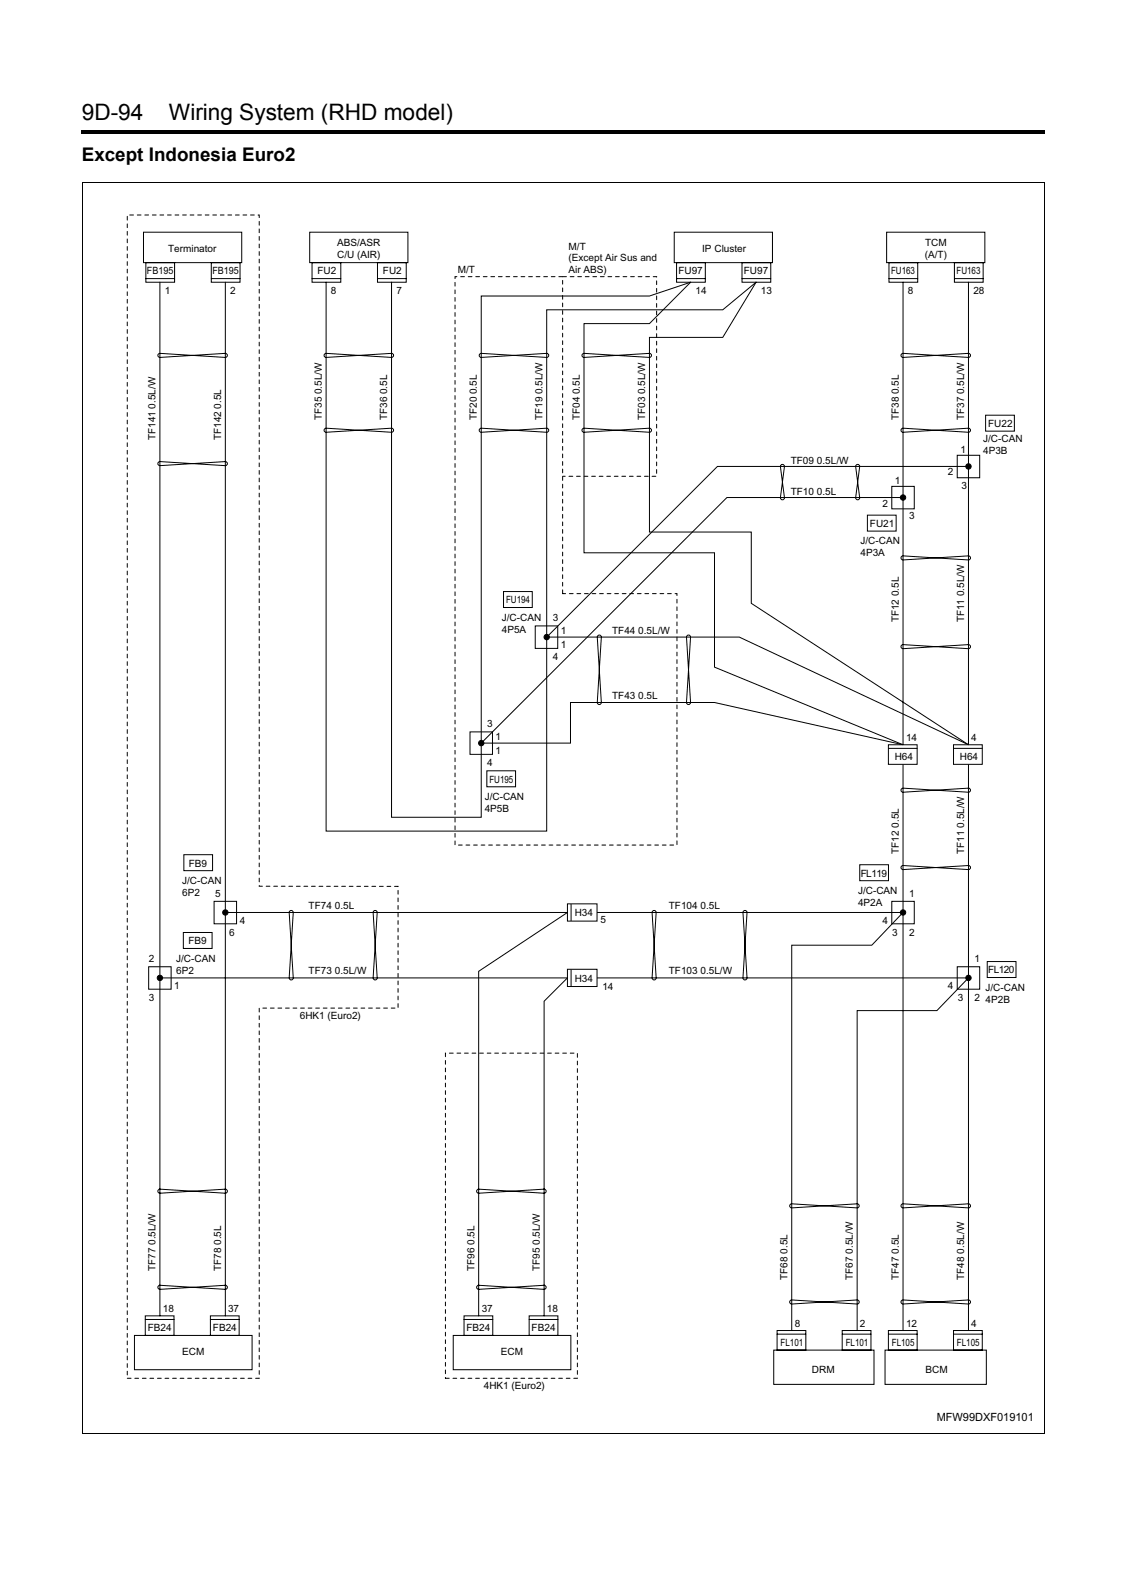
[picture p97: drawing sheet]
<svg xmlns="http://www.w3.org/2000/svg" width="210mm" height="297mm" viewBox="0 0 210 297" stroke-linecap="round" stroke-linejoin="round" font-family="sans-serif">
<defs><g id="words">
<g font-size="4.2">
<text x="15.3" y="22.5">9D-94</text>
<text x="31.6" y="22.5">Wiring System (RHD model)</text>
</g>
<text font-size="3.5" x="15.3" y="30">Except Indonesia Euro2</text>
<text font-size="2.1" x="175.1" y="265.7">MFW99DXF019101</text>
<g font-size="1.9">
<text x="31.4" y="47.1">Terminator</text>
<text x="63" y="46">ABS/ASR</text>
<text x="106.3" y="46.6">M/T</text>
<text x="131.2" y="47.1">IP Cluster</text>
<text x="172.9" y="46">TCM</text>
<text x="27.5" y="51.3">FB195</text>
<text x="39.7" y="51.3">FB195</text>
<text x="59.3" y="51.3">FU2</text>
<text x="63" y="48.2">C/U (AIR)</text>
<text x="71.6" y="51.3">FU2</text>
<text x="85.6" y="51.1">M/T</text>
<text x="106.3" y="48.9">(Except Air Sus and</text>
<text x="106.3" y="51.1">Air ABS)</text>
<text x="126.8" y="51.3">FU97</text>
<text x="139" y="51.3">FU97</text>
<text x="166.5" y="51.3">FU163</text>
<text x="172.8" y="48.2">(A/T)</text>
<text x="178.8" y="51.3">FU163</text>
<text x="30.8" y="55">1</text>
<text x="43" y="55">2</text>
<text x="61.9" y="55">8</text>
<text x="74.1" y="55">7</text>
<text x="130" y="55">14</text>
<text x="142.2" y="55">13</text>
<text x="169.7" y="55">8</text>
<text x="181.9" y="55">28</text>
<text x="29.1" y="82.3" transform="rotate(-90 29.1 82.3)">TF141 0.5L/W</text>
<text x="41.3" y="82.3" transform="rotate(-90 41.3 82.3)">TF142 0.5L</text>
<text x="60.2" y="78.6" transform="rotate(-90 60.2 78.6)">TF35 0.5L/W</text>
<text x="72.4" y="78.6" transform="rotate(-90 72.4 78.6)">TF36 0.5L</text>
<text x="89.1" y="78.6" transform="rotate(-90 89.1 78.6)">TF20 0.5L</text>
<text x="101.4" y="78.6" transform="rotate(-90 101.4 78.6)">TF19 0.5L/W</text>
<text x="108.4" y="78.6" transform="rotate(-90 108.4 78.6)">TF04 0.5L</text>
<text x="120.6" y="78.6" transform="rotate(-90 120.6 78.6)">TF03 0.5L/W</text>
<text x="168" y="78.6" transform="rotate(-90 168 78.6)">TF38 0.5L</text>
<text x="180.2" y="78.6" transform="rotate(-90 180.2 78.6)">TF37 0.5L/W</text>
<text x="183.8" y="82.7">J/C-CAN</text>
<text x="184.7" y="79.8">FU22</text>
<text x="147.8" y="86.8">TF09 0.5L/W</text>
<text x="177.2" y="88.9">2</text>
<text x="179.5" y="84.6">1</text>
<text x="183.8" y="84.9">4P3B</text>
<text x="147.8" y="92.5">TF10 0.5L</text>
<text x="164.9" y="94.8">2</text>
<text x="167.2" y="90.5">1</text>
<text x="179.7" y="91.5">3</text>
<text x="160.8" y="101.8">J/C-CAN</text>
<text x="162.6" y="98.5">FU21</text>
<text x="169.9" y="97">3</text>
<text x="160.8" y="104">4P3A</text>
<text x="94.6" y="112.8">FU194</text>
<text x="93.8" y="116.1">J/C-CAN</text>
<text x="93.8" y="118.3">4P5A</text>
<text x="103.3" y="116.1">3</text>
<text x="104.8" y="118.5">1</text>
<text x="114.4" y="118.5">TF44 0.5L/W</text>
<text x="168" y="116.4" transform="rotate(-90 168 116.4)">TF12 0.5L</text>
<text x="180.2" y="116.4" transform="rotate(-90 180.2 116.4)">TF11 0.5L/W</text>
<text x="103.3" y="123.4">4</text>
<text x="104.8" y="121.2">1</text>
<text x="114.4" y="130.8">TF43 0.5L</text>
<text x="91.1" y="135.9">3</text>
<text x="91.1" y="143.2">4</text>
<text x="92.6" y="141">1</text>
<text x="92.6" y="138.3">1</text>
<text x="167.2" y="142">H64</text>
<text x="169.3" y="138.6">14</text>
<text x="179.4" y="142">H64</text>
<text x="181.5" y="138.6">4</text>
<text x="90.6" y="149.6">J/C-CAN</text>
<text x="91.5" y="146.3">FU195</text>
<text x="90.6" y="151.8">4P5B</text>
<text x="168" y="159.6" transform="rotate(-90 168 159.6)">TF12 0.5L</text>
<text x="180.2" y="159.6" transform="rotate(-90 180.2 159.6)">TF11 0.5L/W</text>
<text x="34" y="165.3">J/C-CAN</text>
<text x="34" y="167.5">6P2</text>
<text x="35.3" y="162">FB9</text>
<text x="40.2" y="167.6">5</text>
<text x="160.4" y="167.1">J/C-CAN</text>
<text x="160.9" y="163.9">FL119</text>
<text x="169.9" y="167.6">1</text>
<text x="44.8" y="172.7">4</text>
<text x="57.7" y="170">TF74 0.5L</text>
<text x="107.4" y="171.3">H34</text>
<text x="112.2" y="172.5">5</text>
<text x="125" y="169.9">TF104 0.5L</text>
<text x="160.4" y="169.4">4P2A</text>
<text x="164.9" y="172.7">4</text>
<text x="27.8" y="179.8">2</text>
<text x="32.9" y="179.8">J/C-CAN</text>
<text x="35.2" y="176.5">FB9</text>
<text x="42.8" y="174.9">6</text>
<text x="166.8" y="174.9">3</text>
<text x="169.9" y="174.9">2</text>
<text x="182.2" y="179.8">1</text>
<text x="32.6" y="184.9">1</text>
<text x="32.9" y="182">6P2</text>
<text x="57.7" y="182.2">TF73 0.5L/W</text>
<text x="107.4" y="183.5">H34</text>
<text x="112.6" y="185">14</text>
<text x="125" y="182.1">TF103 0.5L/W</text>
<text x="177.2" y="184.9">4</text>
<text x="184.2" y="185.2">J/C-CAN</text>
<text x="184.7" y="182">FL120</text>
<text x="27.8" y="187.1">3</text>
<text x="56" y="190.5">6HK1 (Euro2)</text>
<text x="179" y="187.1">3</text>
<text x="182.2" y="187.1">2</text>
<text x="184.2" y="187.5">4P2B</text>
<text x="29.1" y="237.6" transform="rotate(-90 29.1 237.6)">TF77 0.5L/W</text>
<text x="41.3" y="237.6" transform="rotate(-90 41.3 237.6)">TF78 0.5L</text>
<text x="88.7" y="237.6" transform="rotate(-90 88.7 237.6)">TF96 0.5L</text>
<text x="100.9" y="237.6" transform="rotate(-90 100.9 237.6)">TF95 0.5L/W</text>
<text x="147.2" y="239.2" transform="rotate(-90 147.2 239.2)">TF68 0.5L</text>
<text x="159.4" y="239.2" transform="rotate(-90 159.4 239.2)">TF67 0.5L/W</text>
<text x="168" y="239.2" transform="rotate(-90 168 239.2)">TF47 0.5L</text>
<text x="180.2" y="239.2" transform="rotate(-90 180.2 239.2)">TF48 0.5L/W</text>
<text x="30.5" y="245.3">18</text>
<text x="42.6" y="245.3">37</text>
<text x="90" y="245.3">37</text>
<text x="102.2" y="245.3">18</text>
<text x="27.6" y="248.8">FB24</text>
<text x="39.8" y="248.8">FB24</text>
<text x="87.2" y="248.8">FB24</text>
<text x="99.4" y="248.8">FB24</text>
<text x="145.9" y="251.5">FL101</text>
<text x="148.5" y="248.1">8</text>
<text x="158.1" y="251.5">FL101</text>
<text x="160.7" y="248.1">2</text>
<text x="166.7" y="251.5">FL105</text>
<text x="169.3" y="248.1">12</text>
<text x="178.9" y="251.5">FL105</text>
<text x="181.5" y="248.1">4</text>
<text x="34" y="253.4">ECM</text>
<text x="93.6" y="253.4">ECM</text>
<text x="151.8" y="256.6">DRM</text>
<text x="173" y="256.6">BCM</text>
<text x="90.4" y="259.7">4HK1 (Euro2)</text>
</g>
</g></defs>
<path d="M15.3 24.3h180v.8h-180z" fill="#000"/>
<path d="M18.3 36h175.3v230.4h-175.3z" fill="#fff"/>
<g fill="none" stroke="#000" stroke-width=".19">
<path d="M26.8 43.4h18.4v5.7h-18.4zM27.3 49.1h5.3v3.7h-5.3zM27.3 52.1h5.3M39.5 49.1h5.4v3.7h-5.4zM39.5 52.1h5.4M57.9 43.4h18.3v5.7h-18.3zM58.3 49.1h5.4v3.7h-5.4zM58.3 52.1h5.4M60.9 52.8v102.6h41.3v-97.5h32.9l6.2-5.1-6.2 10.3h-13.7v36.4h19v13.3l40.6 26.4M70.5 49.1h5.4v3.7h-5.4zM70.5 52.1h5.4M73.2 52.8v100h16.7v-97.5h31.5l7.7-2.5-7.7 7.7h-12.3v42.8h24.4v21.4l35.3 14.5"/>
<path d="M126 43.4h18.4v5.7h-18.4zM126.4 49.1h5.4v3.7h-5.4zM126.4 52.1h5.4M138.7 49.1h5.4v3.7h-5.4zM138.7 52.1h5.4M165.7 43.4h18.4v5.7h-18.4zM166.1 49.1h5.4v3.7h-5.4zM166.1 52.1h5.4M168.8 52.8v195.9M178.4 49.1h5.3v3.7h-5.3zM178.4 52.1h5.3M181 52.8v195.9"/>
<path d="M42.1 66.1a.38 .38 0 0 1 .4 .3 .38 .38 0 0 1-.4 .4l-12.2-.7a.38 .38 0 0 0-.4 .3 .38 .38 0 0 0 .4 .4l12.2-.7M184.2 77.6h5.4v3h-5.4zM42.1 86.3a.38 .38 0 0 1 .4 .3 .38 .38 0 0 1-.4 .5l-12.2-.8a.38 .38 0 0 0-.4 .4 .38 .38 0 0 0 .4 .4l12.2-.8M162.1 96.3h5.4v3h-5.4zM166.7 90.9h4.2v4.2h-4.2zM178.9 85.1h4.2v4.2h-4.2zM94.1 110.6h5.4v3h-5.4zM100 117h4.2v4.2h-4.2zM87.8 136.8h4.2v4.2h-4.2zM34.4 159.8h5.3v3h-5.3zM91 144.1h5.4v3h-5.4zM34.3 174.3h5.3v3h-5.3z"/>
<path d="M40 168.5h4.2v4.2h-4.2zM160.7 161.7h5.4v2.9h-5.4zM166.7 168.5h4.2v4.2h-4.2zM168.8 170.6l-5.9 6.1h-14.9v72M184.5 179.8h5.4v2.9h-5.4zM27.8 180.7h4.2v4.2h-4.2zM54.8 182.8a.38 .38 0 0 1-.4 .4 .38 .38 0 0 1-.4-.4l.8-12.2a.38 .38 0 0 0-.4-.4 .38 .38 0 0 0-.4 .4l.8 12.2M70.5 182.8a.38 .38 0 0 1-.4 .4 .38 .38 0 0 1-.4-.4l.8-12.2a.38 .38 0 0 0-.4-.4 .38 .38 0 0 0-.4 .4l.8 12.2M178.9 180.7h4.2v4.2h-4.2zM181 182.8l-5.9 6.1h-14.9v59.8M144.6 252.4h18.7v6.4h-18.7zM145.2 248.7h5.4v3.7h-5.4z"/>
<path d="M145.2 249.4h5.4M157.4 248.7h5.4v3.7h-5.4zM157.4 249.4h5.4M165.4 252.4h18.9v6.4h-18.9zM166 248.7h5.4v3.7h-5.4zM166 249.4h5.4M178.2 248.7h5.4v3.7h-5.4zM178.2 249.4h5.4"/>
</g>
<g fill="#000" stroke="#000" stroke-width=".19">
<circle cx="168.8" cy="93" r=".5"/>
<circle cx="181" cy="87.2" r=".5"/>
<circle cx="102.2" cy="119.1" r=".5"/>
<circle cx="89.9" cy="138.9" r=".5"/>
<circle cx="42.1" cy="170.6" r=".5"/>
<circle cx="168.8" cy="170.6" r=".5"/>
<circle cx="29.9" cy="182.8" r=".5"/>
<circle cx="181" cy="182.8" r=".5"/>
</g>
<path d="M23.8 40.2h24.6v125.5h26v22.8h-26v69.2h-24.6zM105.2 51.7h17.5v37.3h-17.5M83.2 196.9h24.7v60.8h-24.7z" fill="none" stroke="#000" stroke-width=".19" stroke-dasharray=".7"/>
<path d="M178.2 139.2h5.4v3.7h-5.4z" fill="#fff" stroke="#000" stroke-width=".19"/>
<path d="M178.2 139.9h5.4" fill="none" stroke="#000" stroke-width=".19"/>
<path d="M166 139.2h5.4v3.7h-5.4z" fill="#fff" stroke="#000" stroke-width=".19"/>
<g fill="none" stroke="#000" stroke-width=".19">
<path d="M29.9 52.8v193.2M42.1 52.8v193.2M73.1 66.1a.38 .38 0 0 1 .5 .3 .38 .38 0 0 1-.4 .4l-12.3-.7a.38 .38 0 0 0-.3 .3 .38 .38 0 0 0 .3 .4l12.3-.7M102.1 66.1a.38 .38 0 0 1 .5 .3 .38 .38 0 0 1-.4 .4l-12.3-.7a.38 .38 0 0 0-.3 .3 .38 .38 0 0 0 .3 .4l12.3-.7M121.3 66.1a.38 .38 0 0 1 .5 .3 .38 .38 0 0 1-.4 .4l-12.3-.7a.38 .38 0 0 0-.3 .3 .38 .38 0 0 0 .3 .4l12.3-.7M181 66.1a.38 .38 0 0 1 .4 .3 .38 .38 0 0 1-.4 .4l-12.2-.7a.38 .38 0 0 0-.4 .3 .38 .38 0 0 0 .4 .4l12.2-.7M73.1 80.1a.38 .38 0 0 1 .5 .3 .38 .38 0 0 1-.4 .4l-12.3-.7a.38 .38 0 0 0-.3 .3 .38 .38 0 0 0 .3 .4l12.3-.7M102.1 80.1a.38 .38 0 0 1 .5 .3 .38 .38 0 0 1-.4 .4l-12.3-.7a.38 .38 0 0 0-.3 .3 .38 .38 0 0 0 .3 .4l12.3-.7M121.3 80.1a.38 .38 0 0 1 .5 .3 .38 .38 0 0 1-.4 .4l-12.3-.7a.38 .38 0 0 0-.3 .3 .38 .38 0 0 0 .3 .4l12.3-.7M146.6 93a.38 .38 0 0 1-.3 .4 .38 .38 0 0 1-.5-.3l.8-5.9a.38 .38 0 0 0-.4-.4 .38 .38 0 0 0-.4 .4l.8 5.9M160.7 93a.38 .38 0 0 1-.4 .4 .38 .38 0 0 1-.4-.3l.8-5.9a.38 .38 0 0 0-.4-.4 .38 .38 0 0 0-.4 .4l.8 5.9M168.8 93h-32.9l-46 45.9h16.7v-7.6h26.9l35.3 7.9"/>
<path d="M181 80.1a.38 .38 0 0 1 .4 .3 .38 .38 0 0 1-.4 .4l-12.2-.7a.38 .38 0 0 0-.4 .3 .38 .38 0 0 0 .4 .4l12.2-.7M181 87.2h-46.9l-31.9 31.9h36l42.8 20.1M181 103.9a.38 .38 0 0 1 .4 .4 .38 .38 0 0 1-.4 .4l-12.2-.8a.38 .38 0 0 0-.4 .4 .38 .38 0 0 0 .4 .4l12.2-.8M112.4 131.3a.38 .38 0 0 1-.4 .4 .38 .38 0 0 1-.4-.4l.8-12.2a.38 .38 0 0 0-.4-.4 .38 .38 0 0 0-.4 .4l.8 12.2M129.1 131.3a.38 .38 0 0 1-.4 .4 .38 .38 0 0 1-.4-.4l.8-12.2a.38 .38 0 0 0-.4-.4 .38 .38 0 0 0-.4 .4l.8 12.2M166 139.9h5.4M181 120.5a.38 .38 0 0 1 .4 .4 .38 .38 0 0 1-.4 .4l-12.2-.8a.38 .38 0 0 0-.4 .4 .38 .38 0 0 0 .4 .4l12.2-.8M181 147.3a.38 .38 0 0 1 .4 .4 .38 .38 0 0 1-.4 .4l-12.2-.8a.38 .38 0 0 0-.4 .4 .38 .38 0 0 0 .4 .4l12.2-.8M42.1 170.6h126.7M181 161.8a.38 .38 0 0 1 .4 .4 .38 .38 0 0 1-.4 .4l-12.2-.8a.38 .38 0 0 0-.4 .4 .38 .38 0 0 0 .4 .4l12.2-.8M29.9 182.8h151.1M122.6 182.8a.38 .38 0 0 1-.3 .4 .38 .38 0 0 1-.4-.4l.7-12.2a.38 .38 0 0 0-.3-.4 .38 .38 0 0 0-.4 .4l.7 12.2"/>
<path d="M139.6 182.8a.38 .38 0 0 1-.3 .4 .38 .38 0 0 1-.4-.4l.7-12.2a.38 .38 0 0 0-.4-.4 .38 .38 0 0 0-.3 .4l.7 12.2M42.1 222.3a.38 .38 0 0 1 .4 .4 .38 .38 0 0 1-.4 .4l-12.2-.8a.38 .38 0 0 0-.4 .4 .38 .38 0 0 0 .4 .4l12.2-.8M160.2 225.1a.38 .38 0 0 1 .4 .3 .38 .38 0 0 1-.4 .4l-12.2-.7a.38 .38 0 0 0-.4 .3 .38 .38 0 0 0 .4 .4l12.2-.7M181 225.1a.38 .38 0 0 1 .4 .3 .38 .38 0 0 1-.4 .4l-12.2-.7a.38 .38 0 0 0-.4 .3 .38 .38 0 0 0 .4 .4l12.2-.7M25.1 249.7h22v6.4h-22zM27.1 246h5.4v3.7h-5.4zM27.1 246.7h5.4M39.3 246h5.4v3.7h-5.4zM39.3 246.7h5.4M42.1 240.3a.38 .38 0 0 1 .4 .3 .38 .38 0 0 1-.4 .4l-12.2-.7a.38 .38 0 0 0-.4 .4 .38 .38 0 0 0 .4 .3l12.2-.7M160.2 243a.38 .38 0 0 1 .4 .4 .38 .38 0 0 1-.4 .4l-12.2-.8a.38 .38 0 0 0-.4 .4 .38 .38 0 0 0 .4 .4l12.2-.8M181 243a.38 .38 0 0 1 .4 .4 .38 .38 0 0 1-.4 .4l-12.2-.8a.38 .38 0 0 0-.4 .4 .38 .38 0 0 0 .4 .4l12.2-.8"/>
</g>
<path d="M85 51.7h20.2v59.3h21.3v47h-41.5z" fill="none" stroke="#000" stroke-width=".19" stroke-dasharray=".7"/>
<g fill="#fff" stroke="#000" stroke-width=".19">
<path d="M106.1 169h5.5v3.2h-5.5z"/>
<path d="M106.7 169.1v3z"/>
<path d="M106.1 181.2h5.5v3.2h-5.5z"/>
<path d="M106.7 181.3v3z"/>
</g>
<g fill="none" stroke="#000" stroke-width=".19">
<path d="M15.4 34.1h179.9M15.4 34v233.9M195.2 34.1v233.9M106.1 170.6l-16.6 11v64.4M106.1 182.8l-4.4 4.4v58.8M89.1 222.5l.4-.2 12.2 .8a.38 .38 0 0 0 .4-.4 .38 .38 0 0 0-.5-.4l-12.1 .8a.38 .38 0 0 1-.4-.6zM84.7 249.7h22v6.4h-22zM86.7 246h5.4v3.7h-5.4zM86.7 246.7h5.4M89.1 240.5l.4-.2 12.2 .7a.38 .38 0 0 0 .4-.4 .38 .38 0 0 0-.5-.3l-12.1 .7a.38 .38 0 0 1-.4-.5zM98.9 246h5.4v3.7h-5.4zM98.9 246.7h5.4"/>
<path d="M15.3 267.9h179.9"/>
</g>
<use href="#words"/>
</svg>
